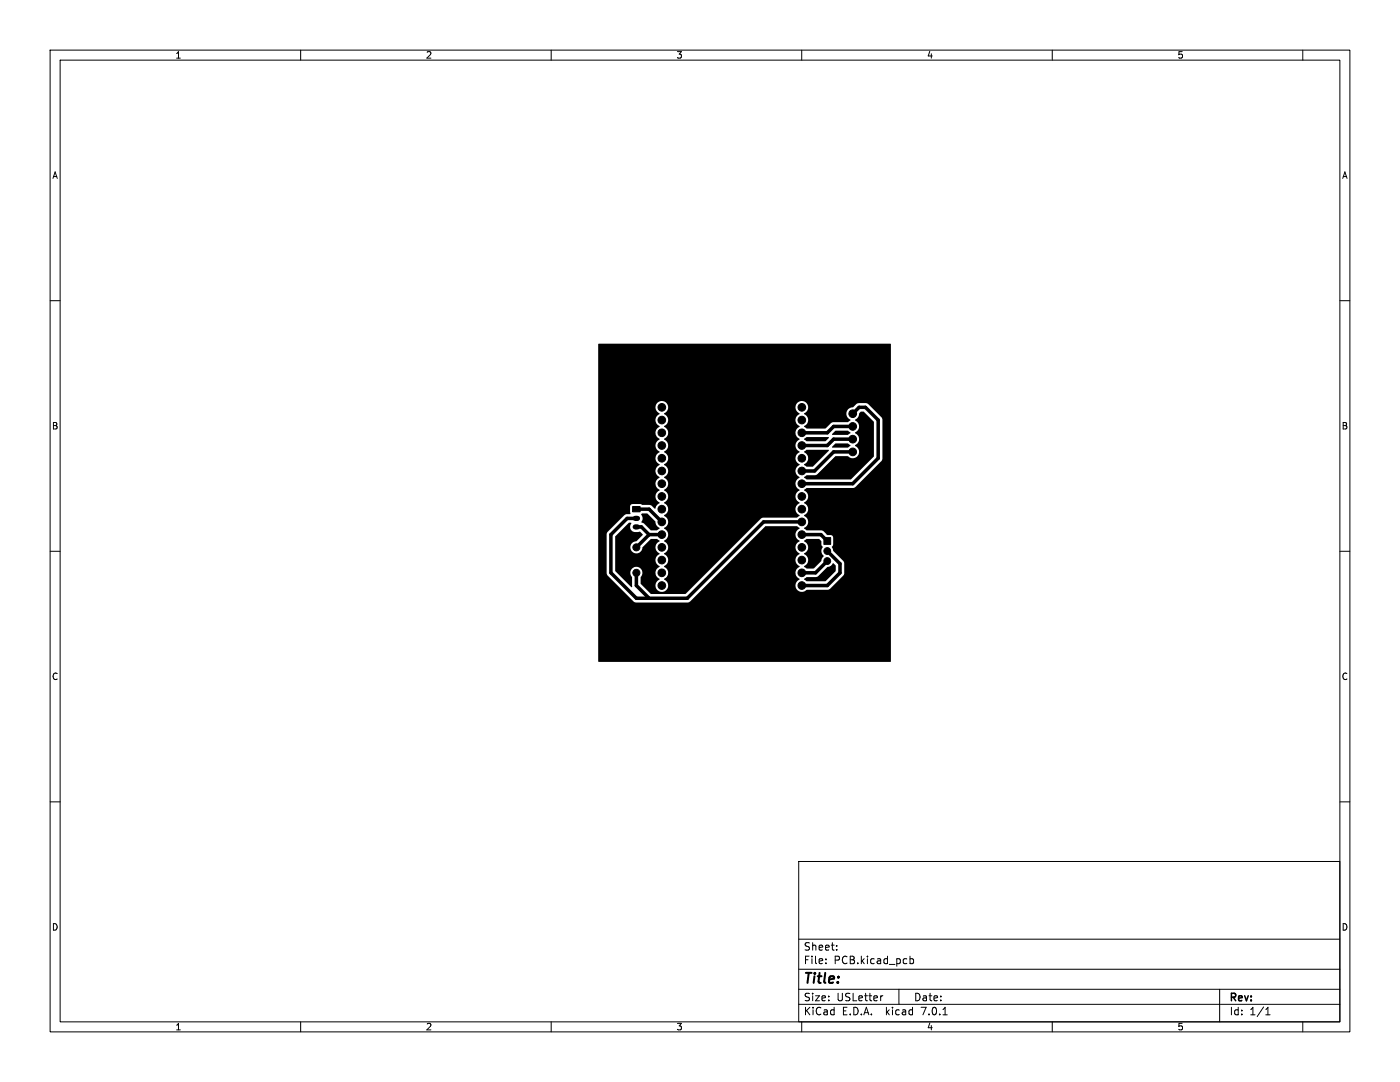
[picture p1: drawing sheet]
<svg xmlns="http://www.w3.org/2000/svg" width="279mm" height="216mm" viewBox="0 0 279 216" stroke-linecap="round" stroke-linejoin="round" font-family="sans-serif">
<defs><g id="words">
<text font-size="2.8" x="160.4" y="196.7">Title:</text>
<g font-size="2.1">
<text x="160.4" y="189.8">Sheet:</text>
<text x="160.4" y="192.5">File:</text>
<text x="166.4" y="192.5">PCB.kicad_pcb</text>
<text x="160.4" y="202.7">KiCad</text>
<text x="160.4" y="199.9">Size:</text>
<text x="167" y="199.9">USLetter</text>
<text x="168" y="202.7">E.D.A.</text>
<text x="176.8" y="202.7">kicad</text>
<text x="182.4" y="199.9">Date:</text>
<text x="183.9" y="202.7">7.0.1</text>
<text x="245.4" y="200.1">Rev:</text>
<text x="245.4" y="202.7">Id:</text>
<text x="249.4" y="202.7">1/1</text>
</g>
<g font-size="1.8">
<text x="35" y="11.8">1</text>
<text x="85" y="11.8">2</text>
<text x="135" y="11.8">3</text>
<text x="185" y="11.8">4</text>
<text x="235" y="11.8">5</text>
<text x="10.4" y="35.8">A</text>
<text x="267.8" y="35.8">A</text>
<text x="10.3" y="85.8">B</text>
<text x="267.7" y="85.8">B</text>
<text x="10.3" y="135.8">C</text>
<text x="267.7" y="135.8">C</text>
<text x="10.3" y="185.8">D</text>
<text x="267.7" y="185.8">D</text>
<text x="35" y="205.7">1</text>
<text x="85" y="205.7">2</text>
<text x="135" y="205.7">3</text>
<text x="185" y="205.7">4</text>
<text x="235" y="205.7">5</text>
</g>
</g></defs>
<g fill="none" stroke="#000" stroke-width=".2">
<path d="M10 10h259.4v195.9h-259.4zM12 12h255.4v191.9h-255.4zM60 10v2M110 10v2M160 10v2M210 10v2M260 10v2M10 60h2M267.4 60h2M10 110h2M267.4 110h2M10 160h2"/>
<path d="M267.4 160h2M159.4 171.9h108v32h-108zM159.4 197.4h108M159.4 193.4h108M159.4 187.4h108M164.8 192.2v.1M164.8 191.4v.1M167 189.5v.1M167 188.7v.1M176.2 198.7l-.3 .1M179.4 197.4v3M181.6 190.8v1.5"/>
<path d="M181.6 191.4l.4-.1 .3 .3-.1 .6h-.6M243.4 197.4v6.5M60 203.9v2M110 203.9v2M159.4 200.4h108M160 203.9v2M188.2 202.5h.8M210 203.9v2M252.6 202.5h.9M252.6 201.4l.4-.4v1.5M260 203.9v2"/>
</g>
<g fill="#000" stroke="#000" stroke-width=".2">
<path d="M126.2 101.1h1.6v1h-1.6zM164.4 107.3h1.4v1.3h-1.4z"/>
<circle cx="132.1" cy="96.5" r=".76"/>
<circle cx="132.1" cy="91.4" r=".76"/>
<circle cx="132.1" cy="88.9" r=".76"/>
<circle cx="132.1" cy="99.1" r=".76"/>
<circle cx="132.1" cy="83.8" r=".76"/>
<circle cx="132.1" cy="81.3" r=".76"/>
<circle cx="132.1" cy="86.4" r=".76"/>
<circle cx="132.1" cy="94" r=".76"/>
<circle cx="160" cy="83.8" r=".76"/>
<circle cx="160" cy="86.4" r=".76"/>
<circle cx="160" cy="81.3" r=".76"/>
<circle cx="160" cy="88.9" r=".76"/>
<circle cx="160" cy="99.1" r=".76"/>
<circle cx="160" cy="96.5" r=".76"/>
<circle cx="160" cy="94" r=".76"/>
<circle cx="160" cy="91.4" r=".76"/>
<circle cx="170.2" cy="87.6" r=".77"/>
<circle cx="170.2" cy="85.1" r=".77"/>
<circle cx="170.2" cy="90.2" r=".77"/>
<circle cx="170.2" cy="82.5" r=".77"/>
<circle cx="127" cy="109.2" r=".7"/>
<circle cx="127" cy="114.3" r=".7"/>
<circle cx="132.1" cy="106.7" r=".76"/>
<circle cx="132.1" cy="111.8" r=".76"/>
<circle cx="132.1" cy="101.6" r=".76"/>
<circle cx="132.1" cy="114.3" r=".76"/>
<circle cx="132.1" cy="116.8" r=".76"/>
<circle cx="132.1" cy="109.2" r=".76"/>
<circle cx="132.1" cy="104.1" r=".76"/>
<circle cx="160" cy="111.8" r=".76"/>
<circle cx="160" cy="114.3" r=".76"/>
<circle cx="160" cy="106.7" r=".76"/>
<circle cx="160" cy="101.6" r=".76"/>
<circle cx="160" cy="109.2" r=".76"/>
<circle cx="160" cy="116.8" r=".76"/>
<circle cx="160" cy="104.1" r=".76"/>
<circle cx="165.1" cy="109.9" r=".67"/>
<circle cx="165.1" cy="111.9" r=".67"/>
</g>
<path d="M126.8 103.4h.4M126.8 105.1h.4" fill="none" stroke="#000" stroke-width="1.1"/>
<g fill="none" stroke="#000" stroke-width=".7">
<path d="M170.2 90.2h-3.8l-3.8 3.8h-2.6M170.2 82.6l1.2-1.3h1.3l2.6 2.5v7.6l-5.1 5.1h-10.2M170.2 87.6h-3.8l-1.3 1.3h-5.1M170.2 85.1h-3.8l-1.3 1.3h-5.1M127 101.6h2.5l2.6 2.5M127 105.1h1l1.5 1.6M127 114.3v2.5l2.5 2.6M127 103.4h-1.8l-3.3 3.3v7.6l5.1 5.1h10.2l15.2-15.3h7.6M129.5 106.7h2.6M129.5 106.7l-2.5 2.5M160 106.7h3.8l1.3 1.3M165.1 109.9l2.5 2.6v1.8l-2.5 2.5h-5.1"/>
<path d="M165.1 111.9l-2.4 2.4h-2.7"/>
</g>
<path d="M132.1 103.9v.2" fill="none" stroke="#000" stroke-width=".25"/>
<path d="M119.4 68.6h58.3l.1 .1v63.3l-58.4 .1v-17.8h1.7l.2 .5 5.4 5.4h10.6l.5-.3 14.9-14.9h6.3l.6 .4a1.38 1.38 0 0 0-.8 1.3 1.38 1.38 0 0 0 .8 1.3 1.38 1.38 0 0 0-.8 1.2 1.38 1.38 0 0 0 .8 1.3 1.39 1.39 0 0 0-.8 1.3 1.39 1.39 0 0 0 .8 1.2 1.39 1.39 0 0 0-.8 1.3 1.39 1.39 0 0 0 .8 1.3 1.31 1.31 0 0 0-.6 1.9 1.31 1.31 0 0 0 2 .2h4.1l.5-.2 2.8-2.8 .1-2.2-.2-.5-2-2.1-.3-.7 .3-.5v-1.5l-.2-.3-1-.1-1-.9-3.1-.1-.5-.5a1.34 1.34 0 0 0 .8-1.2 1.34 1.34 0 0 0-.8-1.2 1.39 1.39 0 0 0 .8-1.3 1.39 1.39 0 0 0-.8-1.3 1.39 1.39 0 0 0 .8-1.2 1.39 1.39 0 0 0-.8-1.3l.5-.4 9.5-.1 5.5-5.4 .1-.5-.1-8-3-2.9-1.8-.1-.9 .8a1.34 1.34 0 0 0-1.4 1.1 1.34 1.34 0 0 0 .8 1.5l-.5 .4-3 .1-1.5 1.2h-3.7l-.5-.4a1.39 1.39 0 0 0 .8-1.3 1.39 1.39 0 0 0-.8-1.2 1.28 1.28 0 0 0 .7-1.8 1.28 1.28 0 0 0-1.9-.5 1.28 1.28 0 0 0-.1 2l.4 .3a1.34 1.34 0 0 0-.8 1.3 1.34 1.34 0 0 0 .8 1.2 1.39 1.39 0 0 0-.8 1.3 1.39 1.39 0 0 0 .8 1.2 1.39 1.39 0 0 0-.8 1.3 1.39 1.39 0 0 0 .8 1.3 1.39 1.39 0 0 0-.8 1.2 1.39 1.39 0 0 0 .8 1.3 1.38 1.38 0 0 0-.8 1.3 1.38 1.38 0 0 0 .8 1.3 1.38 1.38 0 0 0-.8 1.2 1.38 1.38 0 0 0 .8 1.3 1.38 1.38 0 0 0-.8 1.3 1.38 1.38 0 0 0 .8 1.2 1.38 1.38 0 0 0-.8 1.3 1.38 1.38 0 0 0 .8 1.3l-.6 .4h-6.6l-.5 .2-15.1 15h-6.9l-2-2v-1.3a1.22 1.22 0 0 0-.1-1.8 1.22 1.22 0 0 0-1.7 .1 1.22 1.22 0 0 0 0 1.7l.1 1.8-.2 .2-3.2-3.3v-6.9l2.7-2.7h.4l.1 .1a1.04 1.04 0 0 0-.2 1.1 1.04 1.04 0 0 0 .9 .7l1-.1 .6 .5-1.3 1.4a1.22 1.22 0 0 0-1.2 1.2 1.22 1.22 0 0 0 1.2 1.2 1.22 1.22 0 0 0 1.2-1.2l1.7-1.7h1.2l.5 .5a1.38 1.38 0 0 0-.8 1.2 1.38 1.38 0 0 0 .8 1.3 1.39 1.39 0 0 0-.8 1.3 1.39 1.39 0 0 0 .8 1.2 1.39 1.39 0 0 0-.8 1.3 1.39 1.39 0 0 0 .8 1.3 1.31 1.31 0 0 0-.6 2 1.31 1.31 0 0 0 2.1 0 1.31 1.31 0 0 0-.6-2 1.39 1.39 0 0 0 .8-1.3 1.39 1.39 0 0 0-.8-1.3 1.38 1.38 0 0 0 .8-1.2 1.38 1.38 0 0 0-.8-1.3 1.38 1.38 0 0 0 .8-1.3 1.38 1.38 0 0 0-.8-1.2 1.39 1.39 0 0 0 .8-1.3 1.39 1.39 0 0 0-.8-1.3 1.38 1.38 0 0 0 .8-1.3 1.38 1.38 0 0 0-.8-1.2 1.39 1.39 0 0 0 .8-1.3 1.39 1.39 0 0 0-.8-1.3 1.39 1.39 0 0 0 .8-1.2 1.39 1.39 0 0 0-.8-1.3 1.39 1.39 0 0 0 .8-1.3 1.39 1.39 0 0 0-.8-1.2 1.39 1.39 0 0 0 .8-1.3 1.39 1.39 0 0 0-.8-1.3 1.38 1.38 0 0 0 .8-1.3 1.38 1.38 0 0 0-.8-1.2 1.39 1.39 0 0 0 .8-1.3 1.39 1.39 0 0 0-.8-1.3 1.39 1.39 0 0 0 .8-1.2 1.39 1.39 0 0 0-.8-1.3 1.39 1.39 0 0 0 .8-1.3 1.39 1.39 0 0 0-.8-1.2 1.28 1.28 0 0 0 .8-1.8 1.28 1.28 0 0 0-1.9-.5 1.28 1.28 0 0 0-.1 2l.3 .3a1.34 1.34 0 0 0-.8 1.3 1.34 1.34 0 0 0 .8 1.2 1.39 1.39 0 0 0-.8 1.3 1.39 1.39 0 0 0 .8 1.2 1.39 1.39 0 0 0-.8 1.3 1.39 1.39 0 0 0 .8 1.3 1.39 1.39 0 0 0-.8 1.2 1.39 1.39 0 0 0 .8 1.3 1.38 1.38 0 0 0-.8 1.3 1.38 1.38 0 0 0 .8 1.3 1.38 1.38 0 0 0-.8 1.2 1.38 1.38 0 0 0 .8 1.3 1.38 1.38 0 0 0-.8 1.3 1.38 1.38 0 0 0 .8 1.2v.1a1.59 1.59 0 0 0-.9 1.1l-1-.7-1.5-.1-.4-.1h-1.6l-.3 .1-.2 .3 .1 1.5-1.2 .3-3.5 3.6v7.9h-1.7zM160.5 87.6l.5-.4 4.4 .1-.7 .7h-3.7zM160.5 90.1l.5-.3h4.4l-3.2 3.3h-1.2l-.5-.4a1.38 1.38 0 0 0 .8-1.3 1.38 1.38 0 0 0-.8-1.2zM166.7 86l2.5-.1 .5 .5-.5 .4h-3.1zM166.7 88.5h2.5l.5 .4-.5 .4h-3.1zM171.8 82.2h.6l2 2v6.9l-4.6 4.6h-8.8l-.5-.4 .5-.5h1.6l.5-.1 3.6-3.7h2.5a1.31 1.31 0 0 0 2-.1 1.31 1.31 0 0 0-.6-2 1.39 1.39 0 0 0 .9-1.3 1.39 1.39 0 0 0-.9-1.2 1.39 1.39 0 0 0 .9-1.3 1.39 1.39 0 0 0-.9-1.3 1.43 1.43 0 0 0 .9-1.4zM128 102.6l1.2-.1 1.6 1.5a1.67 1.67 0 0 0 .8 1.4l-.5 .4h-1.2l-1.3-1.3-.6-.4a1.19 1.19 0 0 0 0-1.5zM160.5 107.9l.5-.4h2.5l.4 .5v.7l.3 .5a1.33 1.33 0 0 0 .2 1.8l-.3 .3-.2 .7-1.5 1.4h-1.4l-.5-.4a1.38 1.38 0 0 0 .8-1.2 1.38 1.38 0 0 0-.8-1.3 1.38 1.38 0 0 0 .8-1.3 1.38 1.38 0 0 0-.8-1.2zM160.5 115.5l.5-.3 2.1-.1 2.1-2a1.6 1.6 0 0 0 1.1-.7l.5 .4v1.1l-2.1 2.1h-3.7z" fill="#000"/>
<use href="#words"/>
</svg>
